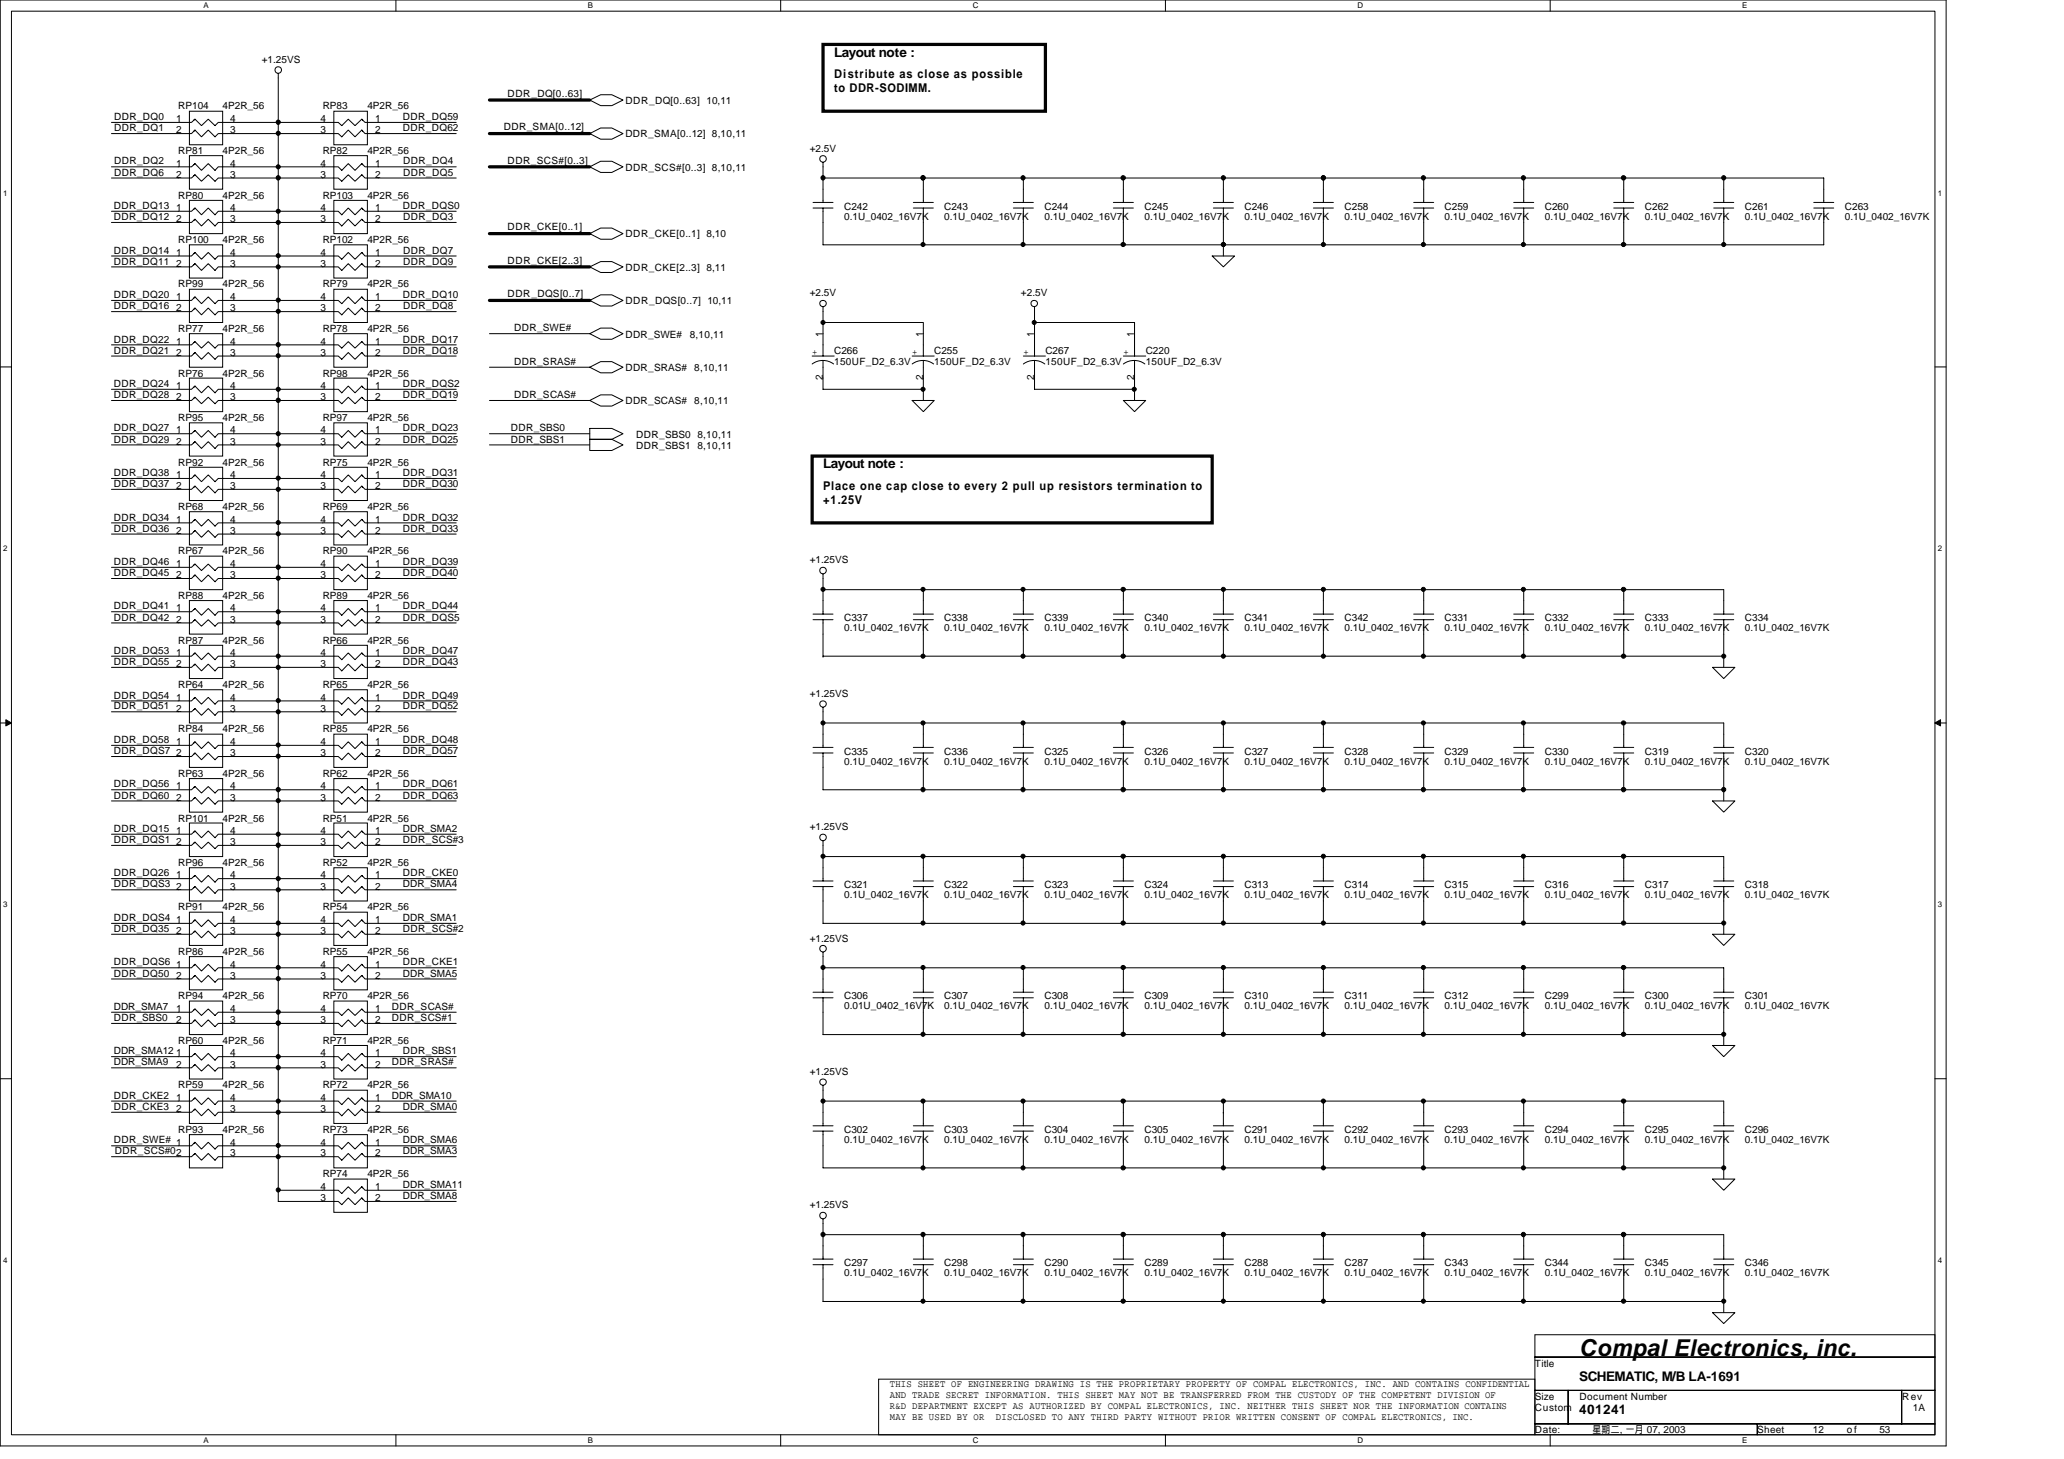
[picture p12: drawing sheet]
<svg xmlns="http://www.w3.org/2000/svg" width="297mm" height="210mm" viewBox="0 0 297 210" stroke-linecap="round" stroke-linejoin="round" font-family="sans-serif">
<defs><g id="words">
<text font-size="3.3" x="227.3" y="195.1">Compal Electronics, inc.</text>
<g font-size="1.9">
<text x="120.1" y="8.2">Layout note :</text>
<text x="118.4" y="67.4">Layout note :</text>
<text x="227.3" y="203.4">401241</text>
<text x="227.3" y="198.6">SCHEMATIC, M/B LA-1691</text>
</g>
<g font-size="1.7">
<text x="120.1" y="11.2">Distribute as close as possible</text>
<text x="120.1" y="13.3">to DDR-SODIMM.</text>
<text x="118.4" y="70.4">Place one cap close to every 2 pull up resistors termination to</text>
<text x="118.4" y="72.5">+1.25V</text>
</g>
<g font-size="1.4">
<text x="37.7" y="9.1">+1.25VS</text>
<text x="16.4" y="17.3">DDR_DQ0</text>
<text x="25.4" y="17.6">1</text>
<text x="25.7" y="15.7">RP104</text>
<text x="32" y="15.7">4P2R_56</text>
<text x="33.1" y="17.6">4</text>
<text x="46.1" y="17.6">4</text>
<text x="46.4" y="15.7">RP83</text>
<text x="52.9" y="15.7">4P2R_56</text>
<text x="54" y="17.6">1</text>
<text x="58" y="17.3">DDR_DQ59</text>
<text x="73" y="13.9">DDR_DQ[0..63]</text>
<text x="90" y="15">DDR_DQ[0..63] 10,11</text>
<text x="16.4" y="18.9">DDR_DQ1</text>
<text x="16.4" y="23.7">DDR_DQ2</text>
<text x="25.4" y="19.2">2</text>
<text x="25.4" y="24">1</text>
<text x="25.7" y="22.2">RP81</text>
<text x="32" y="22.2">4P2R_56</text>
<text x="33.1" y="19.2">3</text>
<text x="33.1" y="24">4</text>
<text x="46.1" y="24">4</text>
<text x="46.1" y="19.2">3</text>
<text x="46.4" y="22.2">RP82</text>
<text x="52.9" y="22.2">4P2R_56</text>
<text x="54" y="24">1</text>
<text x="54" y="19.2">2</text>
<text x="58" y="18.9">DDR_DQ62</text>
<text x="58" y="23.7">DDR_DQ4</text>
<text x="72.5" y="18.8">DDR_SMA[0..12]</text>
<text x="73" y="23.5">DDR_SCS#[0..3]</text>
<text x="90" y="19.8">DDR_SMA[0..12] 8,10,11</text>
<text x="116.5" y="21.8">+2.5V</text>
<text x="16.4" y="25.3">DDR_DQ6</text>
<text x="25.4" y="25.6">2</text>
<text x="25.7" y="28.6">RP80</text>
<text x="32" y="28.6">4P2R_56</text>
<text x="33.1" y="25.6">3</text>
<text x="46.1" y="25.6">3</text>
<text x="46.4" y="28.6">RP103</text>
<text x="52.9" y="28.6">4P2R_56</text>
<text x="54" y="25.6">2</text>
<text x="58" y="25.3">DDR_DQ5</text>
<text x="90" y="24.6">DDR_SCS#[0..3] 8,10,11</text>
<text x="16.4" y="30.1">DDR_DQ13</text>
<text x="16.4" y="31.7">DDR_DQ12</text>
<text x="25.4" y="30.4">1</text>
<text x="25.4" y="32">2</text>
<text x="25.7" y="35">RP100</text>
<text x="32" y="35">4P2R_56</text>
<text x="33.1" y="30.4">4</text>
<text x="33.1" y="32">3</text>
<text x="46.1" y="30.4">4</text>
<text x="46.1" y="32">3</text>
<text x="46.4" y="35">RP102</text>
<text x="52.9" y="35">4P2R_56</text>
<text x="54" y="30.4">1</text>
<text x="54" y="32">2</text>
<text x="58" y="30.1">DDR_DQS0</text>
<text x="58" y="31.7">DDR_DQ3</text>
<text x="73" y="33.1">DDR_CKE[0..1]</text>
<text x="90" y="34.2">DDR_CKE[0..1] 8,10</text>
<text x="121.5" y="30.2">C242</text>
<text x="121.5" y="31.6">0.1U_0402_16V7K</text>
<text x="135.9" y="30.2">C243</text>
<text x="135.9" y="31.6">0.1U_0402_16V7K</text>
<text x="150.3" y="30.2">C244</text>
<text x="150.3" y="31.6">0.1U_0402_16V7K</text>
<text x="164.7" y="30.2">C245</text>
<text x="164.7" y="31.6">0.1U_0402_16V7K</text>
<text x="179.1" y="30.2">C246</text>
<text x="179.1" y="31.6">0.1U_0402_16V7K</text>
<text x="193.5" y="30.2">C258</text>
<text x="193.5" y="31.6">0.1U_0402_16V7K</text>
<text x="207.9" y="30.2">C259</text>
<text x="207.9" y="31.6">0.1U_0402_16V7K</text>
<text x="222.3" y="30.2">C260</text>
<text x="222.3" y="31.6">0.1U_0402_16V7K</text>
<text x="236.7" y="30.2">C262</text>
<text x="236.7" y="31.6">0.1U_0402_16V7K</text>
<text x="251.1" y="30.2">C261</text>
<text x="251.1" y="31.6">0.1U_0402_16V7K</text>
<text x="265.5" y="30.2">C263</text>
<text x="265.5" y="31.6">0.1U_0402_16V7K</text>
<text x="16.4" y="38.1">DDR_DQ11</text>
<text x="16.4" y="36.5">DDR_DQ14</text>
<text x="25.4" y="36.8">1</text>
<text x="25.4" y="38.4">2</text>
<text x="25.7" y="41.4">RP99</text>
<text x="32" y="41.4">4P2R_56</text>
<text x="33.1" y="36.8">4</text>
<text x="33.1" y="38.4">3</text>
<text x="46.1" y="36.8">4</text>
<text x="46.1" y="38.4">3</text>
<text x="46.4" y="41.4">RP79</text>
<text x="52.9" y="41.4">4P2R_56</text>
<text x="54" y="36.8">1</text>
<text x="54" y="38.4">2</text>
<text x="58" y="38.1">DDR_DQ9</text>
<text x="58" y="36.5">DDR_DQ7</text>
<text x="73" y="37.9">DDR_CKE[2..3]</text>
<text x="90" y="39">DDR_CKE[2..3] 8,11</text>
<text x="16.4" y="42.9">DDR_DQ20</text>
<text x="16.4" y="44.5">DDR_DQ16</text>
<text x="25.4" y="43.2">1</text>
<text x="25.4" y="44.8">2</text>
<text x="25.7" y="47.8">RP77</text>
<text x="32" y="47.8">4P2R_56</text>
<text x="33.1" y="43.2">4</text>
<text x="33.1" y="44.8">3</text>
<text x="46.1" y="43.2">4</text>
<text x="46.1" y="44.8">3</text>
<text x="46.4" y="47.8">RP78</text>
<text x="52.9" y="47.8">4P2R_56</text>
<text x="54" y="43.2">1</text>
<text x="54" y="44.8">2</text>
<text x="58" y="42.9">DDR_DQ10</text>
<text x="58" y="44.5">DDR_DQ8</text>
<text x="73" y="42.8">DDR_DQS[0..7]</text>
<text x="74" y="47.7">DDR_SWE#</text>
<text x="90" y="43.8">DDR_DQS[0..7] 10,11</text>
<text x="116.5" y="42.6">+2.5V</text>
<text x="146.9" y="42.6">+2.5V</text>
<text x="16.4" y="50.9">DDR_DQ21</text>
<text x="16.4" y="49.3">DDR_DQ22</text>
<text x="25.4" y="49.6">1</text>
<text x="25.4" y="51.2">2</text>
<text x="33.1" y="49.6">4</text>
<text x="33.1" y="51.2">3</text>
<text x="46.1" y="49.6">4</text>
<text x="46.1" y="51.2">3</text>
<text x="54" y="49.6">1</text>
<text x="54" y="51.2">2</text>
<text x="58" y="50.9">DDR_DQ18</text>
<text x="58" y="49.3">DDR_DQ17</text>
<text x="74" y="52.5">DDR_SRAS#</text>
<text x="90" y="48.6">DDR_SWE#</text>
<text x="90" y="53.4">DDR_SRAS#</text>
<text x="99.3" y="48.6">8,10,11</text>
<text x="99.9" y="53.4">8,10,11</text>
<text x="116.9" y="51.1">+</text>
<text x="118.4" y="48.5" transform="rotate(-90 118.4 48.5)">1</text>
<text x="120.1" y="51">C266</text>
<text x="120.1" y="52.6">150UF_D2_6.3V</text>
<text x="131.3" y="51.1">+</text>
<text x="132.8" y="48.5" transform="rotate(-90 132.8 48.5)">1</text>
<text x="134.4" y="51">C255</text>
<text x="134.4" y="52.6">150UF_D2_6.3V</text>
<text x="147.3" y="51.1">+</text>
<text x="148.8" y="48.5" transform="rotate(-90 148.8 48.5)">1</text>
<text x="150.4" y="51">C267</text>
<text x="150.4" y="52.6">150UF_D2_6.3V</text>
<text x="161.7" y="51.1">+</text>
<text x="163.2" y="48.5" transform="rotate(-90 163.2 48.5)">1</text>
<text x="164.9" y="51">C220</text>
<text x="164.9" y="52.6">150UF_D2_6.3V</text>
<text x="16.4" y="57.3">DDR_DQ28</text>
<text x="16.4" y="55.7">DDR_DQ24</text>
<text x="25.4" y="56">1</text>
<text x="25.4" y="57.6">2</text>
<text x="25.7" y="54.2">RP76</text>
<text x="32" y="54.2">4P2R_56</text>
<text x="33.1" y="56">4</text>
<text x="33.1" y="57.6">3</text>
<text x="46.1" y="56">4</text>
<text x="46.1" y="57.6">3</text>
<text x="46.4" y="54.2">RP98</text>
<text x="52.9" y="54.2">4P2R_56</text>
<text x="54" y="56">1</text>
<text x="54" y="57.6">2</text>
<text x="58" y="55.7">DDR_DQS2</text>
<text x="58" y="57.3">DDR_DQ19</text>
<text x="74" y="57.3">DDR_SCAS#</text>
<text x="90" y="58.2">DDR_SCAS#</text>
<text x="99.9" y="58.2">8,10,11</text>
<text x="118.4" y="54.7" transform="rotate(-90 118.4 54.7)">2</text>
<text x="132.8" y="54.7" transform="rotate(-90 132.8 54.7)">2</text>
<text x="148.8" y="54.7" transform="rotate(-90 148.8 54.7)">2</text>
<text x="163.2" y="54.7" transform="rotate(-90 163.2 54.7)">2</text>
<text x="16.4" y="62.1">DDR_DQ27</text>
<text x="16.4" y="63.7">DDR_DQ29</text>
<text x="25.4" y="62.4">1</text>
<text x="25.4" y="64">2</text>
<text x="25.7" y="60.6">RP95</text>
<text x="32" y="60.6">4P2R_56</text>
<text x="33.1" y="62.4">4</text>
<text x="33.1" y="64">3</text>
<text x="46.1" y="62.4">4</text>
<text x="46.1" y="64">3</text>
<text x="46.4" y="60.6">RP97</text>
<text x="52.9" y="60.6">4P2R_56</text>
<text x="54" y="62.4">1</text>
<text x="54" y="64">2</text>
<text x="58" y="62.1">DDR_DQ23</text>
<text x="58" y="63.7">DDR_DQ25</text>
<text x="73.5" y="62.1">DDR_SBS0</text>
<text x="73.5" y="63.7">DDR_SBS1</text>
<text x="91.6" y="63">DDR_SBS0 8,10,11</text>
<text x="91.6" y="64.6">DDR_SBS1 8,10,11</text>
<text x="16.4" y="68.5">DDR_DQ38</text>
<text x="16.4" y="70.1">DDR_DQ37</text>
<text x="25.4" y="68.8">1</text>
<text x="25.4" y="70.4">2</text>
<text x="25.7" y="67">RP92</text>
<text x="32" y="67">4P2R_56</text>
<text x="33.1" y="68.8">4</text>
<text x="33.1" y="70.4">3</text>
<text x="46.1" y="68.8">4</text>
<text x="46.1" y="70.4">3</text>
<text x="46.4" y="67">RP75</text>
<text x="52.9" y="67">4P2R_56</text>
<text x="54" y="68.8">1</text>
<text x="54" y="70.4">2</text>
<text x="58" y="68.5">DDR_DQ31</text>
<text x="58" y="70.1">DDR_DQ30</text>
<text x="16.4" y="74.9">DDR_DQ34</text>
<text x="16.4" y="76.5">DDR_DQ36</text>
<text x="25.4" y="75.2">1</text>
<text x="25.4" y="76.8">2</text>
<text x="25.7" y="73.4">RP68</text>
<text x="32" y="73.4">4P2R_56</text>
<text x="33.1" y="75.2">4</text>
<text x="33.1" y="76.8">3</text>
<text x="46.1" y="75.2">4</text>
<text x="46.1" y="76.8">3</text>
<text x="46.4" y="73.4">RP69</text>
<text x="52.9" y="73.4">4P2R_56</text>
<text x="54" y="75.2">1</text>
<text x="54" y="76.8">2</text>
<text x="58" y="74.9">DDR_DQ32</text>
<text x="58" y="76.5">DDR_DQ33</text>
<text x="16.4" y="82.9">DDR_DQ45</text>
<text x="16.4" y="81.3">DDR_DQ46</text>
<text x="25.4" y="81.6">1</text>
<text x="25.4" y="83.2">2</text>
<text x="25.7" y="79.8">RP67</text>
<text x="32" y="79.8">4P2R_56</text>
<text x="33.1" y="81.6">4</text>
<text x="33.1" y="83.2">3</text>
<text x="46.1" y="81.6">4</text>
<text x="46.1" y="83.2">3</text>
<text x="46.4" y="79.8">RP90</text>
<text x="52.9" y="79.8">4P2R_56</text>
<text x="54" y="81.6">1</text>
<text x="54" y="83.2">2</text>
<text x="58" y="81.3">DDR_DQ39</text>
<text x="58" y="82.9">DDR_DQ40</text>
<text x="116.5" y="81.1">+1.25VS</text>
<text x="16.4" y="87.7">DDR_DQ41</text>
<text x="16.4" y="89.3">DDR_DQ42</text>
<text x="25.4" y="88">1</text>
<text x="25.4" y="89.6">2</text>
<text x="25.7" y="86.2">RP88</text>
<text x="32" y="86.2">4P2R_56</text>
<text x="33.1" y="88">4</text>
<text x="33.1" y="89.6">3</text>
<text x="46.1" y="88">4</text>
<text x="46.1" y="89.6">3</text>
<text x="46.4" y="86.2">RP89</text>
<text x="52.9" y="86.2">4P2R_56</text>
<text x="54" y="88">1</text>
<text x="54" y="89.6">2</text>
<text x="58" y="87.7">DDR_DQ44</text>
<text x="58" y="89.3">DDR_DQS5</text>
<text x="121.5" y="89.4">C337</text>
<text x="135.9" y="89.4">C338</text>
<text x="150.3" y="89.4">C339</text>
<text x="164.7" y="89.4">C340</text>
<text x="179.1" y="89.4">C341</text>
<text x="193.5" y="89.4">C342</text>
<text x="207.9" y="89.4">C331</text>
<text x="222.3" y="89.4">C332</text>
<text x="236.7" y="89.4">C333</text>
<text x="251.1" y="89.4">C334</text>
<text x="16.4" y="94.1">DDR_DQ53</text>
<text x="16.4" y="95.7">DDR_DQ55</text>
<text x="25.4" y="94.4">1</text>
<text x="25.4" y="96">2</text>
<text x="25.7" y="92.6">RP87</text>
<text x="32" y="92.6">4P2R_56</text>
<text x="33.1" y="94.4">4</text>
<text x="33.1" y="96">3</text>
<text x="46.1" y="94.4">4</text>
<text x="46.1" y="96">3</text>
<text x="46.4" y="92.6">RP66</text>
<text x="52.9" y="92.6">4P2R_56</text>
<text x="54" y="94.4">1</text>
<text x="54" y="96">2</text>
<text x="58" y="94.1">DDR_DQ47</text>
<text x="58" y="95.7">DDR_DQ43</text>
<text x="121.5" y="90.8">0.1U_0402_16V7K</text>
<text x="135.9" y="90.8">0.1U_0402_16V7K</text>
<text x="150.3" y="90.8">0.1U_0402_16V7K</text>
<text x="164.7" y="90.8">0.1U_0402_16V7K</text>
<text x="179.1" y="90.8">0.1U_0402_16V7K</text>
<text x="193.5" y="90.8">0.1U_0402_16V7K</text>
<text x="207.9" y="90.8">0.1U_0402_16V7K</text>
<text x="222.3" y="90.8">0.1U_0402_16V7K</text>
<text x="236.7" y="90.8">0.1U_0402_16V7K</text>
<text x="251.1" y="90.8">0.1U_0402_16V7K</text>
<text x="16.4" y="100.5">DDR_DQ54</text>
<text x="25.4" y="100.8">1</text>
<text x="25.7" y="99">RP64</text>
<text x="32" y="99">4P2R_56</text>
<text x="33.1" y="100.8">4</text>
<text x="46.1" y="100.8">4</text>
<text x="46.4" y="99">RP65</text>
<text x="52.9" y="99">4P2R_56</text>
<text x="54" y="100.8">1</text>
<text x="58" y="100.5">DDR_DQ49</text>
<text x="116.5" y="100.2">+1.25VS</text>
<text x="16.4" y="102.1">DDR_DQ51</text>
<text x="16.4" y="106.9">DDR_DQ58</text>
<text x="25.4" y="102.4">2</text>
<text x="25.4" y="107.2">1</text>
<text x="25.7" y="105.4">RP84</text>
<text x="32" y="105.4">4P2R_56</text>
<text x="33.1" y="102.4">3</text>
<text x="33.1" y="107.2">4</text>
<text x="46.1" y="107.2">4</text>
<text x="46.1" y="102.4">3</text>
<text x="46.4" y="105.4">RP85</text>
<text x="52.9" y="105.4">4P2R_56</text>
<text x="54" y="107.2">1</text>
<text x="54" y="102.4">2</text>
<text x="58" y="102.1">DDR_DQ52</text>
<text x="58" y="106.9">DDR_DQ48</text>
<text x="16.4" y="108.5">DDR_DQS7</text>
<text x="16.4" y="113.3">DDR_DQ56</text>
<text x="25.4" y="108.8">2</text>
<text x="25.4" y="113.6">1</text>
<text x="25.7" y="111.8">RP63</text>
<text x="32" y="111.8">4P2R_56</text>
<text x="33.1" y="108.8">3</text>
<text x="33.1" y="113.6">4</text>
<text x="46.1" y="113.6">4</text>
<text x="46.1" y="108.8">3</text>
<text x="46.4" y="111.8">RP62</text>
<text x="52.9" y="111.8">4P2R_56</text>
<text x="54" y="113.6">1</text>
<text x="54" y="108.8">2</text>
<text x="58" y="108.5">DDR_DQ57</text>
<text x="58" y="113.3">DDR_DQ61</text>
<text x="121.5" y="108.6">C335</text>
<text x="121.5" y="110">0.1U_0402_16V7K</text>
<text x="135.9" y="108.6">C336</text>
<text x="135.9" y="110">0.1U_0402_16V7K</text>
<text x="150.3" y="108.6">C325</text>
<text x="150.3" y="110">0.1U_0402_16V7K</text>
<text x="164.7" y="108.6">C326</text>
<text x="164.7" y="110">0.1U_0402_16V7K</text>
<text x="179.1" y="108.6">C327</text>
<text x="179.1" y="110">0.1U_0402_16V7K</text>
<text x="193.5" y="108.6">C328</text>
<text x="193.5" y="110">0.1U_0402_16V7K</text>
<text x="207.9" y="108.6">C329</text>
<text x="207.9" y="110">0.1U_0402_16V7K</text>
<text x="222.3" y="108.6">C330</text>
<text x="222.3" y="110">0.1U_0402_16V7K</text>
<text x="236.7" y="108.6">C319</text>
<text x="236.7" y="110">0.1U_0402_16V7K</text>
<text x="251.1" y="108.6">C320</text>
<text x="251.1" y="110">0.1U_0402_16V7K</text>
<text x="16.4" y="114.9">DDR_DQ60</text>
<text x="16.4" y="119.7">DDR_DQ15</text>
<text x="25.4" y="120">1</text>
<text x="25.4" y="115.2">2</text>
<text x="25.7" y="118.2">RP101</text>
<text x="32" y="118.2">4P2R_56</text>
<text x="33.1" y="120">4</text>
<text x="33.1" y="115.2">3</text>
<text x="46.1" y="115.2">3</text>
<text x="46.1" y="120">4</text>
<text x="46.4" y="118.2">RP51</text>
<text x="52.9" y="118.2">4P2R_56</text>
<text x="54" y="115.2">2</text>
<text x="54" y="120">1</text>
<text x="58" y="114.9">DDR_DQ63</text>
<text x="58" y="119.7">DDR_SMA2</text>
<text x="116.5" y="119.5">+1.25VS</text>
<text x="16.4" y="121.3">DDR_DQS1</text>
<text x="25.4" y="121.6">2</text>
<text x="25.7" y="124.6">RP96</text>
<text x="32" y="124.6">4P2R_56</text>
<text x="33.1" y="121.6">3</text>
<text x="46.1" y="121.6">3</text>
<text x="46.4" y="124.6">RP52</text>
<text x="52.9" y="124.6">4P2R_56</text>
<text x="54" y="121.6">2</text>
<text x="58" y="121.3">DDR_SCS#3</text>
<text x="16.4" y="126.1">DDR_DQ26</text>
<text x="16.4" y="127.7">DDR_DQS3</text>
<text x="25.4" y="126.4">1</text>
<text x="25.4" y="128">2</text>
<text x="25.7" y="131">RP91</text>
<text x="32" y="131">4P2R_56</text>
<text x="33.1" y="126.4">4</text>
<text x="33.1" y="128">3</text>
<text x="46.1" y="126.4">4</text>
<text x="46.1" y="128">3</text>
<text x="46.4" y="131">RP54</text>
<text x="52.9" y="131">4P2R_56</text>
<text x="54" y="126.4">1</text>
<text x="54" y="128">2</text>
<text x="58" y="126.1">DDR_CKE0</text>
<text x="58" y="127.7">DDR_SMA4</text>
<text x="121.5" y="127.8">C321</text>
<text x="121.5" y="129.2">0.1U_0402_16V7K</text>
<text x="135.9" y="127.8">C322</text>
<text x="135.9" y="129.2">0.1U_0402_16V7K</text>
<text x="150.3" y="127.8">C323</text>
<text x="150.3" y="129.2">0.1U_0402_16V7K</text>
<text x="164.7" y="127.8">C324</text>
<text x="164.7" y="129.2">0.1U_0402_16V7K</text>
<text x="179.1" y="127.8">C313</text>
<text x="179.1" y="129.2">0.1U_0402_16V7K</text>
<text x="193.5" y="127.8">C314</text>
<text x="193.5" y="129.2">0.1U_0402_16V7K</text>
<text x="207.9" y="127.8">C315</text>
<text x="207.9" y="129.2">0.1U_0402_16V7K</text>
<text x="222.3" y="127.8">C316</text>
<text x="222.3" y="129.2">0.1U_0402_16V7K</text>
<text x="236.7" y="127.8">C317</text>
<text x="236.7" y="129.2">0.1U_0402_16V7K</text>
<text x="251.1" y="127.8">C318</text>
<text x="251.1" y="129.2">0.1U_0402_16V7K</text>
<text x="16.4" y="134.1">DDR_DQ35</text>
<text x="16.4" y="132.5">DDR_DQS4</text>
<text x="25.4" y="132.8">1</text>
<text x="25.4" y="134.4">2</text>
<text x="25.7" y="137.4">RP86</text>
<text x="32" y="137.4">4P2R_56</text>
<text x="33.1" y="132.8">4</text>
<text x="33.1" y="134.4">3</text>
<text x="46.1" y="132.8">4</text>
<text x="46.1" y="134.4">3</text>
<text x="46.4" y="137.4">RP55</text>
<text x="52.9" y="137.4">4P2R_56</text>
<text x="54" y="132.8">1</text>
<text x="54" y="134.4">2</text>
<text x="58" y="132.5">DDR_SMA1</text>
<text x="58" y="134.1">DDR_SCS#2</text>
<text x="116.5" y="135.5">+1.25VS</text>
<text x="16.4" y="138.9">DDR_DQS6</text>
<text x="16.4" y="140.5">DDR_DQ50</text>
<text x="25.4" y="139.2">1</text>
<text x="25.4" y="140.8">2</text>
<text x="25.7" y="143.8">RP94</text>
<text x="32" y="143.8">4P2R_56</text>
<text x="33.1" y="139.2">4</text>
<text x="33.1" y="140.8">3</text>
<text x="46.1" y="139.2">4</text>
<text x="46.1" y="140.8">3</text>
<text x="46.4" y="143.8">RP70</text>
<text x="52.9" y="143.8">4P2R_56</text>
<text x="54" y="139.2">1</text>
<text x="54" y="140.8">2</text>
<text x="58" y="138.9">DDR_CKE1</text>
<text x="58" y="140.5">DDR_SMA5</text>
<text x="121.5" y="143.8">C306</text>
<text x="135.9" y="143.8">C307</text>
<text x="150.3" y="143.8">C308</text>
<text x="164.7" y="143.8">C309</text>
<text x="179.1" y="143.8">C310</text>
<text x="193.5" y="143.8">C311</text>
<text x="207.9" y="143.8">C312</text>
<text x="222.3" y="143.8">C299</text>
<text x="236.7" y="143.8">C300</text>
<text x="251.1" y="143.8">C301</text>
<text x="16.4" y="145.3">DDR_SMA7</text>
<text x="16.4" y="146.9">DDR_SBS0</text>
<text x="25.4" y="145.6">1</text>
<text x="25.4" y="147.2">2</text>
<text x="33.1" y="145.6">4</text>
<text x="33.1" y="147.2">3</text>
<text x="46.1" y="145.6">4</text>
<text x="46.1" y="147.2">3</text>
<text x="54" y="145.6">1</text>
<text x="54" y="147.2">2</text>
<text x="56.4" y="145.3">DDR_SCAS#</text>
<text x="56.4" y="146.9">DDR_SCS#1</text>
<text x="121.5" y="145.2">0.01U_0402_16V7K</text>
<text x="135.9" y="145.2">0.1U_0402_16V7K</text>
<text x="150.3" y="145.2">0.1U_0402_16V7K</text>
<text x="164.7" y="145.2">0.1U_0402_16V7K</text>
<text x="179.1" y="145.2">0.1U_0402_16V7K</text>
<text x="193.5" y="145.2">0.1U_0402_16V7K</text>
<text x="207.9" y="145.2">0.1U_0402_16V7K</text>
<text x="222.3" y="145.2">0.1U_0402_16V7K</text>
<text x="236.7" y="145.2">0.1U_0402_16V7K</text>
<text x="251.1" y="145.2">0.1U_0402_16V7K</text>
<text x="16.4" y="151.7">DDR_SMA12</text>
<text x="16.4" y="153.3">DDR_SMA9</text>
<text x="25.4" y="152">1</text>
<text x="25.4" y="153.6">2</text>
<text x="25.7" y="150.2">RP60</text>
<text x="32" y="150.2">4P2R_56</text>
<text x="33.1" y="152">4</text>
<text x="33.1" y="153.6">3</text>
<text x="46.1" y="152">4</text>
<text x="46.1" y="153.6">3</text>
<text x="46.4" y="150.2">RP71</text>
<text x="52.9" y="150.2">4P2R_56</text>
<text x="54" y="152">1</text>
<text x="54" y="153.6">2</text>
<text x="56.4" y="153.3">DDR_SRAS#</text>
<text x="58" y="151.7">DDR_SBS1</text>
<text x="116.5" y="154.6">+1.25VS</text>
<text x="16.4" y="158.1">DDR_CKE2</text>
<text x="16.4" y="159.7">DDR_CKE3</text>
<text x="25.4" y="158.4">1</text>
<text x="25.4" y="160">2</text>
<text x="25.7" y="156.6">RP59</text>
<text x="32" y="156.6">4P2R_56</text>
<text x="33.1" y="158.4">4</text>
<text x="33.1" y="160">3</text>
<text x="46.1" y="158.4">4</text>
<text x="46.1" y="160">3</text>
<text x="46.4" y="156.6">RP72</text>
<text x="52.9" y="156.6">4P2R_56</text>
<text x="54" y="158.4">1</text>
<text x="54" y="160">2</text>
<text x="56.4" y="158.1">DDR_SMA10</text>
<text x="58" y="159.7">DDR_SMA0</text>
<text x="16.4" y="164.5">DDR_SWE# 1</text>
<text x="16.5" y="166.1">DDR_SCS#02</text>
<text x="25.7" y="163">RP93</text>
<text x="32" y="163">4P2R_56</text>
<text x="33.1" y="164.8">4</text>
<text x="33.1" y="166.4">3</text>
<text x="46.1" y="164.8">4</text>
<text x="46.1" y="166.4">3</text>
<text x="46.4" y="163">RP73</text>
<text x="52.9" y="163">4P2R_56</text>
<text x="54" y="164.8">1</text>
<text x="54" y="166.4">2</text>
<text x="58" y="164.5">DDR_SMA6</text>
<text x="58" y="166.1">DDR_SMA3</text>
<text x="121.5" y="163">C302</text>
<text x="121.5" y="164.4">0.1U_0402_16V7K</text>
<text x="135.9" y="163">C303</text>
<text x="135.9" y="164.4">0.1U_0402_16V7K</text>
<text x="150.3" y="163">C304</text>
<text x="150.3" y="164.4">0.1U_0402_16V7K</text>
<text x="164.7" y="163">C305</text>
<text x="164.7" y="164.4">0.1U_0402_16V7K</text>
<text x="179.1" y="163">C291</text>
<text x="179.1" y="164.4">0.1U_0402_16V7K</text>
<text x="193.5" y="163">C292</text>
<text x="193.5" y="164.4">0.1U_0402_16V7K</text>
<text x="207.9" y="163">C293</text>
<text x="207.9" y="164.4">0.1U_0402_16V7K</text>
<text x="222.3" y="163">C294</text>
<text x="222.3" y="164.4">0.1U_0402_16V7K</text>
<text x="236.7" y="163">C295</text>
<text x="236.7" y="164.4">0.1U_0402_16V7K</text>
<text x="251.1" y="163">C296</text>
<text x="251.1" y="164.4">0.1U_0402_16V7K</text>
<text x="46.1" y="171.2">4</text>
<text x="46.1" y="172.8">3</text>
<text x="46.4" y="169.4">RP74</text>
<text x="52.9" y="169.4">4P2R_56</text>
<text x="54" y="171.2">1</text>
<text x="54" y="172.8">2</text>
<text x="58" y="170.9">DDR_SMA11</text>
<text x="58" y="172.5">DDR_SMA8</text>
<text x="116.5" y="173.9">+1.25VS</text>
<text x="121.5" y="182.2">C297</text>
<text x="121.5" y="183.6">0.1U_0402_16V7K</text>
<text x="135.9" y="182.2">C298</text>
<text x="135.9" y="183.6">0.1U_0402_16V7K</text>
<text x="150.3" y="182.2">C290</text>
<text x="150.3" y="183.6">0.1U_0402_16V7K</text>
<text x="164.7" y="182.2">C289</text>
<text x="164.7" y="183.6">0.1U_0402_16V7K</text>
<text x="179.1" y="182.2">C288</text>
<text x="179.1" y="183.6">0.1U_0402_16V7K</text>
<text x="193.5" y="182.2">C287</text>
<text x="193.5" y="183.6">0.1U_0402_16V7K</text>
<text x="207.9" y="182.2">C343</text>
<text x="207.9" y="183.6">0.1U_0402_16V7K</text>
<text x="222.3" y="182.2">C344</text>
<text x="222.3" y="183.6">0.1U_0402_16V7K</text>
<text x="236.7" y="182.2">C345</text>
<text x="236.7" y="183.6">0.1U_0402_16V7K</text>
<text x="251.1" y="182.2">C346</text>
<text x="251.1" y="183.6">0.1U_0402_16V7K</text>
<text x="220.9" y="196.6">Title</text>
<text x="128.1" y="199.6">THIS SHEET OF ENGINEERING DRAWING IS THE PROPRIETARY PROPERTY OF COMPAL ELECTRONICS, INC. AND CONTAINS CONFIDENTIAL</text>
<text x="128.1" y="201.2">AND TRADE SECRET INFORMATION. THIS SHEET MAY NOT BE TRANSFERRED FROM THE CUSTODY OF THE COMPETENT DIVISION OF</text>
<text x="128.1" y="202.7">R&amp;D DEPARTMENT EXCEPT AS AUTHORIZED BY COMPAL ELECTRONICS, INC. NEITHER THIS SHEET NOR THE INFORMATION CONTAINS</text>
<text x="220.9" y="201.4">Size</text>
<text x="220.9" y="203">Custom</text>
<text x="227.3" y="201.4">Document Number</text>
<text x="273.8" y="201.4">Rev</text>
<text x="275.3" y="203">1A</text>
<text x="128.1" y="204.3">MAY BE USED BY OR</text>
<text x="143.3" y="204.3">DISCLOSED TO ANY THIRD PARTY WITHOUT PRIOR WRITTEN CONSENT OF COMPAL ELECTRONICS, INC.</text>
<text x="220.9" y="206.2">Date:</text>
<text x="229.2" y="206.2">星期二 一月 07, 2003</text>
<text x="233.1" y="206.2">,</text>
<text x="252.9" y="206.2">Sheet</text>
<text x="260.9" y="206.2">12</text>
<text x="265.8" y="206.2">of</text>
<text x="270.5" y="206.2">53</text>
</g>
<g font-size="1.1">
<text x="29.3" y="1.1">A</text>
<text x="84.6" y="1.1">B</text>
<text x="140" y="1.1">C</text>
<text x="195.4" y="1.1">D</text>
<text x="250.7" y="1.1">E</text>
<text x=".5" y="28.2">1</text>
<text x="278.9" y="28.2">1</text>
<text x=".5" y="79.3">2</text>
<text x="278.9" y="79.3">2</text>
<text x=".5" y="130.6">3</text>
<text x="278.9" y="130.6">3</text>
<text x=".5" y="181.7">4</text>
<text x="278.9" y="181.7">4</text>
<text x="29.3" y="207.6">A</text>
<text x="84.6" y="207.6">B</text>
<text x="140" y="207.6">C</text>
<text x="195.4" y="207.6">D</text>
<text x="250.7" y="207.6">E</text>
</g>
</g></defs>
<path d="M0 0h280.1v208h-280.1zM1.6 1.6h276.9v204.8h-276.9z" fill="none" stroke="#000" stroke-width=".14"/>
<g fill="#fff">
<path d="M29.3 .2h.7v1.2h-.7z"/>
<path d="M29.3 206.6h.7v1.2h-.7z"/>
</g>
<path d="M57 0v1.6M57 206.4v1.6" fill="none" stroke="#000" stroke-width=".14"/>
<g fill="#fff">
<path d="M84.6 .2h.7v1.2h-.7z"/>
<path d="M84.6 206.6h.7v1.2h-.7z"/>
</g>
<path d="M112.3 0v1.6M112.3 206.4v1.6" fill="none" stroke="#000" stroke-width=".14"/>
<g fill="#fff">
<path d="M140 .2h.8v1.2h-.8z"/>
<path d="M140 206.6h.8v1.2h-.8z"/>
</g>
<path d="M167.7 0v1.6M167.7 206.4v1.6" fill="none" stroke="#000" stroke-width=".14"/>
<g fill="#fff">
<path d="M195.4 .2h.7v1.2h-.7z"/>
<path d="M195.4 206.6h.7v1.2h-.7z"/>
</g>
<path d="M223.1 0v1.6M223.1 206.4v1.6" fill="none" stroke="#000" stroke-width=".14"/>
<g fill="#fff">
<path d="M250.7 .2h.8v1.2h-.8z"/>
<path d="M250.7 206.6h.8v1.2h-.8z"/>
<path d="M.5 27.2h.6v1.2h-.6z"/>
<path d="M278.9 27.2h.6v1.2h-.6z"/>
<path d="M.5 78.4h.6v1.1h-.6z"/>
<path d="M278.9 78.4h.6v1.1h-.6z"/>
</g>
<path d="M0 52.8h1.6M278.5 52.8h1.6" fill="none" stroke="#000" stroke-width=".14"/>
<g fill="#fff">
<path d="M.5 129.6h.6v1.2h-.6z"/>
<path d="M278.9 129.6h.6v1.2h-.6z"/>
</g>
<path d="M0 104h1.6M278.5 104h1.6" fill="none" stroke="#000" stroke-width=".14"/>
<path d="M.8 103.5l.8 .5-.8 .4zM278.5 104l.8-.5v.9z" fill="#000" stroke="#000" stroke-width=".14"/>
<g fill="#fff">
<path d="M.5 180.8h.6v1.1h-.6z"/>
<path d="M278.9 180.8h.6v1.1h-.6z"/>
</g>
<g fill="none" stroke="#000" stroke-width=".14">
<path d="M16 17.6h11.6l.5-.5 .9 1 1-1 .9 1 .5-.5h17.3l.5 .5 .9-1 1 1 1-1 .4 .5h13.2M16 19.2h11.6l.5-.5 .9 1 1-1 .9 1 .5-.5h17.3l.5 .5 .9-1 1 1 1-1 .4 .5h13.2M27.3 16h4.7v4.8h-4.7zM28.1 17.1l-.2 .2M28.1 18.7l-.2 .2M40 10.6v51.8h-8.6l-.5 .5-.9-1-1 1-.9-1-.5 .5h-11.6M48 16h4.9v4.8h-4.9zM52.1 17.1l.1 .2M52.1 18.7l.1 .2M84.9 19.2l1.5-.8h1.7l1.6 .8-1.6 .8h-1.7zM84.9 14.4l1.5-.8h1.7l1.6 .8-1.6 .8h-1.7zM16 24h11.6l.5-.5 .9 1 1-1 .9 1 .5-.5h17.3l.5 .5 .9-1 1 1 1-1 .4 .5h13.2"/>
<path d="M16 25.6h11.6l.5-.5 .9 1 1-1 .9 1 .5-.5h17.3l.5 .5 .9-1 1 1 1-1 .4 .5h13.2M16 30.4h11.6l.5-.5 .9 1 1-1 .9 1 .5-.5h17.3l.5 .5 .9-1 1 1 1-1 .4 .5h13.2M16 32h11.6l.5-.5 .9 1 1-1 .9 1 .5-.5h17.3l.5 .5 .9-1 1 1 1-1 .4 .5h13.2M16 36.8h11.6l.5-.5 .9 1 1-1 .9 1 .5-.5h17.3l.5 .5 .9-1 1 1 1-1 .4 .5h13.2M16 38.4h11.6l.5-.5 .9 1 1-1 .9 1 .5-.5h17.3l.5 .5 .9-1 1 1 1-1 .4 .5h13.2M27.3 28.8h4.7v4.8h-4.7zM27.3 35.2h4.7v4.8h-4.7zM27.3 22.4h4.7v4.8h-4.7zM28.1 29.9l-.2 .2M28.1 31.5l-.2 .2M28.1 36.3l-.2 .2M28.1 37.9l-.2 .2"/>
<path d="M28.1 23.5l-.2 .2M28.1 25.1l-.2 .2M48 22.4h4.9v4.8h-4.9zM48 28.8h4.9v4.8h-4.9zM48 35.2h4.9v4.8h-4.9zM52.1 23.5l.1 .2M52.1 25.1l.1 .2M52.1 29.9l.1 .2M52.1 31.5l.1 .2M52.1 36.3l.1 .2M52.1 37.9l.1 .2M84.9 24l1.5-.8h1.7l1.6 .8-1.6 .8h-1.7z"/>
<path d="M84.9 33.6l1.5-.8h1.7l1.6 .8-1.6 .8h-1.7zM84.9 38.4l1.5-.8h1.7l1.6 .8-1.6 .8h-1.7zM117 29.9h2.9M117 29.1h2.9M118.4 23.4v5.7M118.4 29.9v5.3h144.1v-5.3M118.4 25.6h144.1v3.5M131.4 29.9h2.9M131.4 29.1h2.9M132.9 25.6v3.5M132.9 29.9v5.3M145.8 29.9h2.9"/>
<path d="M145.8 29.1h2.9M147.3 25.6v3.5M147.3 29.9v5.3M160.2 29.9h2.9M160.2 29.1h2.9M161.7 25.6v3.5M161.7 29.9v5.3M174.5 36.8h3.2l-1.6 1.6zM174.6 29.9h2.9M174.6 29.1h2.9M176.1 25.6v3.5M176.1 29.9v6.9"/>
<path d="M189 29.9h2.9M189 29.1h2.9M190.5 25.6v3.5M190.5 29.9v5.3M203.5 29.9h2.8M203.5 29.1h2.8M204.9 25.6v3.5M204.9 29.9v5.3M217.8 29.9h2.9M217.8 29.1h2.9M219.3 25.6v3.5M219.3 29.9v5.3"/>
<path d="M232.2 29.9h2.9M232.2 29.1h2.9M233.7 25.6v3.5M233.7 29.9v5.3M246.6 29.9h2.9M246.6 29.1h2.9M248.1 25.6v3.5M248.1 29.9v5.3M261 29.9h2.9M261 29.1h2.9M16 49.6h11.6l.5-.5 .9 1 1-1 .9 1 .5-.5h17.3l.5 .5 .9-1 1 1 1-1 .4 .5h13.2M16 51.2h11.6l.5-.5 .9 1 1-1 .9 1 .5-.5h17.3l.5 .5 .9-1 1 1 1-1 .4 .5h13.2"/>
<path d="M16 43.2h11.6l.5-.5 .9 1 1-1 .9 1 .5-.5h17.3l.5 .5 .9-1 1 1 1-1 .4 .5h13.2M16 44.8h11.6l.5-.5 .9 1 1-1 .9 1 .5-.5h17.3l.5 .5 .9-1 1 1 1-1 .4 .5h13.2M16 56h11.6l.5-.5 .9 1 1-1 .9 1 .5-.5h17.3l.5 .5 .9-1 1 1 1-1 .4 .5h13.2M16 57.6h11.6l.5-.5 .9 1 1-1 .9 1 .5-.5h17.3l.5 .5 .9-1 1 1 1-1 .4 .5h13.2M27.3 41.6h4.7v4.8h-4.7zM27.3 48h4.7v4.8h-4.7zM27.3 54.4h4.7v4.8h-4.7zM28.1 42.7l-.2 .2M28.1 44.3l-.2 .2M28.1 49.1l-.2 .2M28.1 50.7l-.2 .2M28.1 55.5l-.2 .2"/>
<path d="M28.1 57.1l-.2 .2M48 48h4.9v4.8h-4.9zM48 54.4h4.9v4.8h-4.9zM48 41.6h4.9v4.8h-4.9zM52.1 49.1l.1 .2M52.1 50.7l.1 .2M52.1 55.5l.1 .2M52.1 57.1l.1 .2M52.1 42.7l.1 .2M52.1 44.3l.1 .2M70.4 48h14.5M70.4 52.8h14.5"/>
<path d="M70.4 57.6h14.5M84.9 43.2l1.5-.8h1.7l1.6 .8-1.6 .8h-1.7zM84.9 48l1.5-.8h1.7l1.6 .8-1.6 .8h-1.7zM84.9 52.8l1.5-.8h1.7l1.6 .8-1.6 .8h-1.7zM84.9 57.6l1.5-.8h1.7l1.6 .8-1.6 .8h-1.7zM116.9 52.4a2.54 2.54 0 0 1 1.5-.5 2.54 2.54 0 0 1 1.6 .5M116.9 51.2h3.2M118.4 46.4h14.5v4.8M118.4 44.2v7M118.4 51.9v4.1h14.5M131.3 57.6h3.1l-1.5 1.6zM131.3 52.4a2.57 2.57 0 0 1 1.6-.5h-.1a2.54 2.54 0 0 1 1.6 .5"/>
<path d="M131.3 51.2h3.1M132.9 51.9v5.7M147.3 52.4a2.57 2.57 0 0 1 1.6-.5h-.1a2.54 2.54 0 0 1 1.6 .5M147.3 51.2h3.1M148.9 51.9v4.1h14.4M148.9 46.4h14.4v4.8M148.9 44.2v7M161.7 57.6h3.2l-1.6 1.6zM161.7 52.4a2.57 2.57 0 0 1 1.6-.5h-.1a2.45 2.45 0 0 1 1.6 .5M161.7 51.2h3.2M163.3 51.9v5.7M27.3 67.2h4.7v4.8h-4.7z"/>
<path d="M27.3 73.6h4.7v4.8h-4.7zM27.3 60.8h4.7v4.8h-4.7zM28.1 68.3l-.2 .2M28.1 69.9l-.2 .2M28.1 74.7l-.2 .2M28.1 76.3l-.2 .2M28.1 61.9l-.2 .2M28.1 63.5l-.2 .2M48 60.8h4.9v4.8h-4.9zM48 67.2h4.9v4.8h-4.9zM48 73.6h4.9v4.8h-4.9zM52.1 61.9l.1 .2"/>
<path d="M52.1 63.5l.1 .2M52.1 68.3l.1 .2M52.1 69.9l.1 .2M52.1 74.7l.1 .2M52.1 76.3l.1 .2M65.7 62.4h-13.2l-.4-.5-1 1-1-1-.9 1-.5-.5h-8.7v1.6h-8.6l-.5 .5-.9-1-1 1-.9-1-.5 .5h-11.6M65.7 64h-13.2l-.4-.5-1 1-1-1-.9 1-.5-.5h-8.7v4.8h-8.6l-.5 .5-.9-1-1 1-.9-1-.5 .5h-11.6M65.7 68.8h-13.2l-.4-.5-1 1-1-1-.9 1-.5-.5h-8.7v1.6h-8.6l-.5 .5-.9-1-1 1-.9-1-.5 .5h-11.6M65.7 70.4h-13.2l-.4-.5-1 1-1-1-.9 1-.5-.5h-8.7v4.8h-8.6l-.5 .5-.9-1-1 1-.9-1-.5 .5h-11.6M65.7 75.2h-13.2l-.4-.5-1 1-1-1-.9 1-.5-.5h-8.7v1.6h-8.6l-.5 .5-.9-1-1 1-.9-1-.5 .5h-11.6M65.7 76.8h-13.2l-.4-.5-1 1-1-1-.9 1-.5-.5h-8.7v4.8h-8.6l-.5 .5-.9-.9-1 .9-.9-.9-.5 .4h-11.6M70.4 62.4h14.5"/>
<path d="M70.4 64h14.5M84.9 61.6h3.2l1.6 .8-1.6 .8h-3.2zM84.9 63.2h3.2l1.6 .8-1.6 .8h-3.2zM16 94.4h11.6l.5-.5 .9 1 1-1 .9 1 .5-.5h17.3l.5 .5 .9-1 1 1 1-1 .4 .5h13.2M16 96h11.6l.5-.5 .9 1 1-1 .9 1 .5-.5h17.3l.5 .5 .9-1 1 1 1-1 .4 .5h13.2M27.3 92.8h4.7v4.8h-4.7zM27.3 99.2h4.7v4.8h-4.7zM27.3 80h4.7v4.8h-4.7zM27.3 86.4h4.7v4.8h-4.7zM28.1 93.9l-.2 .2M28.1 95.5l-.2 .2M28.1 81.2l-.2 .1"/>
<path d="M28.1 82.7l-.2 .2M28.1 87.5l-.2 .2M28.1 89.2l-.2 .1M48 80h4.9v4.8h-4.9zM48 86.4h4.9v4.8h-4.9zM48 92.8h4.9v4.8h-4.9zM48 99.2h4.9v4.8h-4.9zM52.1 81.2l.1 .1M52.1 82.7l.1 .2M52.1 87.5l.1 .2M52.1 89.2l.1 .1M52.1 93.9l.1 .2"/>
<path d="M52.1 95.5l.1 .2M65.7 81.6h-13.2l-.4-.4-1 .9-1-.9-.9 .9-.5-.5h-8.7v1.6h-8.6l-.5 .5-.9-1-1 1-.9-1-.5 .5h-11.6M65.7 83.2h-13.2l-.4-.5-1 1-1-1-.9 1-.5-.5h-8.7v4.8h-8.6l-.5 .5-.9-1-1 1-.9-1-.5 .5h-11.6M65.7 88h-13.2l-.4-.5-1 1-1-1-.9 1-.5-.5h-8.7v1.6h-8.6l-.5 .5-.9-.9-1 .9-.9-.9-.5 .4h-11.6M65.7 89.6h-13.2l-.4-.4-1 .9-1-.9-.9 .9-.5-.5h-8.7v83.2h8.7l.5 .5 .9-1 1 1 1-1 .4 .5h13.2M117 89.2h2.9M117 88.3h2.9M118.4 94.4h.1M118.4 82.6v5.7M118.4 89.2v5.2M118.4 84.8h129.7v3.5M118.4 94.4h86.5"/>
<path d="M131.4 89.2h2.9M131.4 88.3h2.9M132.9 84.8v3.5M132.9 89.2v5.2M145.8 89.2h2.9M145.8 88.3h2.9M147.3 84.8v3.5M147.3 89.2v5.2M160.2 89.2h2.9M160.2 88.3h2.9M161.7 84.8v3.5M161.7 89.2v5.2"/>
<path d="M174.6 89.2h2.9M174.6 88.3h2.9M176.1 84.8v3.5M176.1 89.2v5.2M189 89.2h2.9M189 88.3h2.9M190.5 84.8v3.5M190.5 89.2v5.2M203.5 89.2h2.8M203.5 88.3h2.8M204.9 89.2v5.2h14.4M204.9 84.8v3.5"/>
<path d="M217.8 89.2h2.9M217.8 88.3h2.9M219.3 89.2v5.2h14.4M219.3 84.8v3.5M232.2 89.2h2.9M232.2 88.3h2.9M233.7 89.2v5.2h14.4M233.7 84.8v3.5M246.5 96h3.2l-1.6 1.6zM246.6 89.2h2.9M246.6 88.3h2.9M248.1 89.2v6.8"/>
<path d="M16 113.6h11.6l.5-.4 .9 .9 1-.9 .9 .9 .5-.5h17.3l.5 .5 .9-.9 1 .9 1-.9 .4 .4h13.2M16 115.2h11.6l.5-.5 .9 1 1-1 .9 1 .5-.5h17.3l.5 .5 .9-1 1 1 1-1 .4 .5h13.2M16 100.8h11.6l.5-.5 .9 1 1-1 .9 1 .5-.5h17.3l.5 .5 .9-1 1 1 1-1 .4 .5h13.2M16 102.4h11.6l.5-.5 .9 1 1-1 .9 1 .5-.5h17.3l.5 .5 .9-1 1 1 1-1 .4 .5h13.2M16 107.2h11.6l.5-.5 .9 1 1-1 .9 1 .5-.5h17.3l.5 .5 .9-1 1 1 1-1 .4 .5h13.2M16 108.8h11.6l.5-.5 .9 1 1-1 .9 1 .5-.5h17.3l.5 .5 .9-1 1 1 1-1 .4 .5h13.2M27.3 118.4h4.7v4.8h-4.7zM27.3 105.6h4.7v4.8h-4.7zM27.3 112h4.7v4.8h-4.7zM28.1 119.5l-.2 .2M28.1 100.3l-.2 .2M28.1 101.9l-.2 .2"/>
<path d="M28.1 106.7l-.2 .2M28.1 108.3l-.2 .2M28.1 113.2l-.2 .1M28.1 114.7l-.2 .2M48 112h4.9v4.8h-4.9zM48 105.6h4.9v4.8h-4.9zM48 118.4h4.9v4.8h-4.9zM52.1 113.2l.1 .1M52.1 114.7l.1 .2M52.1 106.7l.1 .2M52.1 108.3l.1 .2M52.1 100.3l.1 .2"/>
<path d="M52.1 101.9l.1 .2M52.1 119.5l.1 .2M117 108.3h2.9M117 107.5h2.9M118.4 101.8v5.7M118.4 108.3v5.3h129.7M118.4 104h129.7v3.5M131.4 108.3h2.9M131.4 107.5h2.9M132.9 104v3.5M132.9 108.3v5.3M145.8 108.3h2.9"/>
<path d="M145.8 107.5h2.9M147.3 104v3.5M147.3 108.3v5.3M160.2 108.3h2.9M160.2 107.5h2.9M161.7 104v3.5M161.7 108.3v5.3M174.6 108.3h2.9M174.6 107.5h2.9M176.1 104v3.5M176.1 108.3v5.3M189 108.3h2.9"/>
<path d="M189 107.5h2.9M190.5 104v3.5M190.5 108.3v5.3M203.5 108.3h2.8M203.5 107.5h2.8M204.9 104v3.5M204.9 108.3v5.3M217.8 108.3h2.9M217.8 107.5h2.9M219.3 104v3.5M219.3 108.3v5.3M232.2 108.3h2.9"/>
<path d="M232.2 107.5h2.9M233.7 104v3.5M233.7 108.3v5.3M246.5 115.2h3.2l-1.6 1.6zM246.6 108.3h2.9M246.6 107.5h2.9M248.1 108.3v6.9M16 120h11.6l.5-.5 .9 1 1-1 .9 1 .5-.5h17.3l.5 .5 .9-1 1 1 1-1 .4 .5h13.2M16 121.6h11.6l.5-.4 .9 .9 1-.9 .9 .9 .5-.5h17.3l.5 .5 .9-.9 1 .9 1-.9 .4 .4h13.2M16 139.2h11.6l.5-.5 .9 1 1-1 .9 1 .5-.5h17.3l.5 .5 .9-1 1 1 1-1 .4 .5h13.2M16 126.4h11.6l.5-.5 .9 1 1-1 .9 1 .5-.5h17.3l.5 .5 .9-1 1 1 1-1 .4 .5h13.2M16 128h11.6l.5-.4 .9 .9 1-.9 .9 .9 .5-.5h17.3l.5 .5 .9-.9 1 .9 1-.9 .4 .4h13.2"/>
<path d="M16 132.8h11.6l.5-.5 .9 1 1-1 .9 1 .5-.5h17.3l.5 .5 .9-1 1 1 1-1 .4 .5h13.2M16 134.4h11.6l.5-.5 .9 1 1-1 .9 1 .5-.5h17.3l.5 .5 .9-1 1 1 1-1 .4 .5h13.2M27.3 137.6h4.7v4.8h-4.7zM27.3 124.8h4.7v4.8h-4.7zM27.3 131.2h4.7v4.8h-4.7zM28.1 121.2l-.2 .1M28.1 138.7l-.2 .2M28.1 125.9l-.2 .2M28.1 127.6l-.2 .1M28.1 132.3l-.2 .2M28.1 133.9l-.2 .2M40 139.2h.1"/>
<path d="M48 124.8h4.9v4.8h-4.9zM48 137.6h4.9v4.8h-4.9zM48 131.2h4.9v4.8h-4.9zM52.1 125.9l.1 .2M52.1 127.6l.1 .1M52.1 138.7l.1 .2M52.1 132.3l.1 .2M52.1 133.9l.1 .2M52.1 121.2l.1 .1M117 127.6h2.9M117 126.7h2.9M118.4 121v5.7"/>
<path d="M118.4 127.6v5.2h129.7M118.4 137v5.7M118.4 123.2h129.7v3.5M118.4 139.2h129.7v3.5M131.4 127.6h2.9M131.4 126.7h2.9M132.9 123.2v3.5M132.9 127.6v5.2M132.9 139.2v3.5M145.8 127.6h2.9M145.8 126.7h2.9M147.3 123.2v3.5"/>
<path d="M147.3 127.6v5.2M147.3 139.2v3.5M160.2 127.6h2.9M160.2 126.7h2.9M161.7 123.2v3.5M161.7 127.6v5.2M161.7 139.2v3.5M174.6 127.6h2.9M174.6 126.7h2.9M176.1 123.2v3.5M176.1 127.6v5.2M176.1 139.2v3.5"/>
<path d="M189 127.6h2.9M189 126.7h2.9M190.5 123.2v3.5M190.5 127.6v5.2M190.5 139.2v3.5M203.5 127.6h2.8M203.5 126.7h2.8M204.9 123.2v3.5M204.9 127.6v5.2M204.9 139.2v3.5M217.8 127.6h2.9M217.8 126.7h2.9"/>
<path d="M219.3 123.2v3.5M219.3 127.6v5.2M219.3 139.2v3.5M232.2 127.6h2.9M232.2 126.7h2.9M233.7 123.2v3.5M233.7 127.6v5.2M233.7 139.2v3.5M246.5 134.4h3.2l-1.6 1.6zM246.6 127.6h2.9M246.6 126.7h2.9M248.1 127.6v6.8"/>
<path d="M0 155.2h1.6M16 140.8h11.6l.5-.5 .9 1 1-1 .9 1 .5-.5h17.3l.5 .5 .9-1 1 1 1-1 .4 .5h13.2M16 145.6h11.6l.5-.4 .9 .9 1-.9 .9 .9 .5-.5h17.3l.5 .5 .9-.9 1 .9 1-.9 .4 .4h13.2M16 147.2h11.6l.5-.5 .9 1 1-1 .9 1 .5-.5h17.3l.5 .5 .9-1 1 1 1-1 .4 .5h13.2M16 152h11.6l.5-.4 .9 .9 1-.9 .9 .9 .5-.5h17.3l.5 .5 .9-.9 1 .9 1-.9 .4 .4h13.2M16 153.6h11.6l.5-.4 .9 .9 1-.9 .9 .9 .5-.5h17.3l.5 .5 .9-.9 1 .9 1-.9 .4 .4h13.2M16 158.4h11.6l.5-.5 .9 1 1-1 .9 1 .5-.5h17.3l.5 .5 .9-1 1 1 1-1 .4 .5h13.2M27.3 144h4.7v4.8h-4.7zM27.3 150.4h4.7v4.8h-4.7zM27.3 156.8h4.7v4.8h-4.7zM28.1 140.3l-.2 .2M28.1 145.2l-.2 .1"/>
<path d="M28.1 146.7l-.2 .2M28.1 151.6l-.2 .1M28.1 153.2l-.2 .1M28.1 157.9l-.2 .2M28.1 159.6l-.2 .1M48 144h4.9v4.8h-4.9zM48 156.8h4.9v4.8h-4.9zM48 150.4h4.9v4.8h-4.9zM52.1 140.3l.1 .2M52.1 145.2l.1 .1M52.1 146.7l.1 .2M52.1 157.9l.1 .2"/>
<path d="M52.1 159.6l.1 .1M52.1 151.6l.1 .1M52.1 153.2l.1 .1M117 143.6h2.9M117 142.7h2.9M118.4 143.6v5.2h86.5M118.4 156.2v5.8M118.4 158.4h129.7v3.6M131.4 143.6h2.9M131.4 142.7h2.9M132.9 143.6v5.2M132.9 158.4v3.6"/>
<path d="M145.8 143.6h2.9M145.8 142.7h2.9M147.3 143.6v5.2M147.3 158.4v3.6M160.2 143.6h2.9M160.2 142.7h2.9M161.7 143.6v5.2M161.7 158.4v3.6M174.6 143.6h2.9M174.6 142.7h2.9M176.1 143.6v5.2M176.1 158.4v3.6"/>
<path d="M189 143.6h2.9M189 142.7h2.9M190.5 143.6v5.2M190.5 158.4v3.6M203.5 143.6h2.8M203.5 142.7h2.8M204.9 143.6v5.2h14.4M204.9 158.4v3.6M217.8 143.6h2.9M217.8 142.7h2.9M219.3 143.6v5.2h14.4M219.3 158.4v3.6"/>
<path d="M232.2 143.6h2.9M232.2 142.7h2.9M233.7 143.6v5.2h14.4M233.7 158.4v3.6M246.5 150.4h3.2l-1.6 1.6zM246.6 143.6h2.9M246.6 142.7h2.9M248.1 148.8h.1M248.1 143.6v6.8M278.5 155.2h1.6M16 160h11.6l.5-.4 .9 .9 1-.9 .9 .9 .5-.5h17.3l.5 .5 .9-.9 1 .9 1-.9 .4 .4h13.2M16 164.8h11.6l.5-.5 .9 1 1-1 .9 1 .5-.5h17.3l.5 .5 .9-1 1 1 1-1 .4 .5h13.2"/>
<path d="M16 166.4h11.6l.5-.5 .9 1 1-1 .9 1 .5-.5h17.3l.5 .5 .9-1 1 1 1-1 .4 .5h13.2M27.3 163.2h4.7v4.8h-4.7zM28.1 164.3l-.2 .2M28.1 165.9l-.2 .2M40 171.2h8.7l.5 .5 .9-1 1 1 1-1 .4 .5h13.2M48 163.2h4.9v4.8h-4.9zM48 169.6h4.9v4.8h-4.9zM52.1 164.3l.1 .2M52.1 165.9l.1 .2M52.1 170.7l.1 .2M52.1 172.3l.1 .2M117 162.7h2.9"/>
<path d="M117 162h2.9M118.4 162.7v5.3h129.7M118.4 175.4v5.7M118.4 177.6h129.7v3.5M131.4 162.7h2.9M131.4 162h2.9M132.9 162.7v5.3M132.9 177.6v3.5M145.8 162.7h2.9M145.8 162h2.9M147.3 162.7v5.3M147.3 177.6v3.5"/>
<path d="M160.2 162.7h2.9M160.2 162h2.9M161.7 162.7v5.3M161.7 177.6v3.5M174.6 162.7h2.9M174.6 162h2.9M176.1 160h.1M176.1 162.7v5.3M176.1 177.6v3.5M189 162.7h2.9M189 162h2.9M190.5 162.7v5.3"/>
<path d="M190.5 177.6v3.5M203.5 162.7h2.8M203.5 162h2.8M204.9 162.7v5.3M204.9 177.6v3.5M217.8 162.7h2.9M217.8 162h2.9M219.3 162.7v5.3M219.3 177.6v3.5M232.2 162.7h2.9M232.2 162h2.9M233.7 162.7v5.3"/>
<path d="M233.7 177.6v3.5M246.5 169.6h3.2l-1.6 1.6zM246.6 162.7h2.9M246.6 162h2.9M248.1 162.7v6.9M117 181.9h2.9M117 181.1h2.9M118.4 181.9v5.3h129.7M126.4 198.4h94.5v8h-94.5zM131.4 181.9h2.9M131.4 181.1h2.9M132.9 181.9v5.3"/>
<path d="M145.8 181.9h2.9M145.8 181.1h2.9M147.3 181.9v5.3M160.2 181.9h2.9M160.2 181.1h2.9M161.7 181.9v5.3M174.6 181.9h2.9M174.6 181.1h2.9M176.1 181.9v5.3M189 181.9h2.9M189 181.1h2.9M190.5 181.9v5.3"/>
<path d="M203.5 181.9h2.8M203.5 181.1h2.8M204.9 181.9v5.3M217.8 181.9h2.9M217.8 181.1h2.9M219.3 181.9v5.3M220.9 192h57.6v3.2h-57.6zM220.9 195.2h57.6v4.8h-57.6zM232.2 181.9h2.9M232.2 181.1h2.9M233.7 181.9v5.3M246.5 188.8h3.2l-1.6 1.6z"/>
<path d="M246.6 181.9h2.9M246.6 181.1h2.9M248.1 181.9v6.9M220.9 200h4.8v4.9h-4.8zM220.9 204.9h32v1.5h-32zM225.7 200h48v4.9h-48zM252.9 204.9h25.6v1.5h-25.6zM273.7 200h4.8v4.9h-4.8z"/>
<circle cx="40" cy="10.1" r=".47"/>
<circle cx="118.4" cy="22.9" r=".47"/>
<circle cx="118.4" cy="43.7" r=".46"/>
<circle cx="148.8" cy="43.7" r=".46"/>
<circle cx="118.4" cy="82.1" r=".47"/>
<circle cx="118.4" cy="101.3" r=".46"/>
<circle cx="118.4" cy="136.5" r=".47"/>
<circle cx="118.4" cy="120.5" r=".47"/>
<circle cx="118.4" cy="155.7" r=".46"/>
<circle cx="118.4" cy="174.9" r=".47"/>
</g>
<path d="M70.4 19.2h14.5M70.4 14.4h14.5M118.4 6.4h32v9.6h-32zM70.4 24h14.5M70.4 33.6h14.5M70.4 38.4h14.5M70.4 43.2h14.5M116.9 65.6h57.6v9.6h-57.6z" fill="none" stroke="#000" stroke-width=".47"/>
<g fill="#000" stroke="#000" stroke-width=".14">
<circle cx="40" cy="17.6" r=".31"/>
<circle cx="40" cy="19.2" r=".3"/>
<circle cx="40" cy="25.6" r=".31"/>
<circle cx="40" cy="24" r=".3"/>
<circle cx="40" cy="32" r=".3"/>
<circle cx="40" cy="38.4" r=".3"/>
<circle cx="40" cy="36.8" r=".3"/>
<circle cx="40" cy="30.4" r=".3"/>
<circle cx="118.4" cy="25.6" r=".31"/>
<circle cx="132.8" cy="25.6" r=".31"/>
<circle cx="132.8" cy="35.2" r=".3"/>
<circle cx="147.2" cy="25.6" r=".31"/>
<circle cx="147.2" cy="35.2" r=".3"/>
<circle cx="161.6" cy="25.6" r=".32"/>
<circle cx="161.7" cy="35.2" r=".31"/>
<circle cx="176.1" cy="25.6" r=".31"/>
<circle cx="176.1" cy="35.2" r=".3"/>
<circle cx="190.4" cy="25.6" r=".31"/>
<circle cx="190.5" cy="35.2" r=".3"/>
<circle cx="204.8" cy="25.6" r=".31"/>
<circle cx="204.8" cy="35.2" r=".3"/>
<circle cx="219.2" cy="25.6" r=".31"/>
<circle cx="219.2" cy="35.2" r=".3"/>
<circle cx="233.7" cy="25.6" r=".32"/>
<circle cx="233.7" cy="35.2" r=".31"/>
<circle cx="248.1" cy="25.6" r=".31"/>
<circle cx="248.1" cy="35.2" r=".3"/>
<circle cx="40" cy="49.6" r=".31"/>
<circle cx="40" cy="57.6" r=".31"/>
<circle cx="40" cy="56" r=".3"/>
<circle cx="40" cy="43.2" r=".3"/>
<circle cx="40" cy="44.8" r=".3"/>
<circle cx="40" cy="51.2" r=".3"/>
<circle cx="118.4" cy="46.4" r=".3"/>
<circle cx="132.8" cy="56" r=".3"/>
<circle cx="148.8" cy="46.4" r=".3"/>
<circle cx="163.2" cy="56" r=".3"/>
<circle cx="40" cy="62.4" r=".3"/>
<circle cx="40" cy="76.8" r=".3"/>
<circle cx="40" cy="75.2" r=".3"/>
<circle cx="40" cy="68.8" r=".3"/>
<circle cx="40" cy="70.4" r=".3"/>
<circle cx="40" cy="64" r=".3"/>
<circle cx="40" cy="81.6" r=".31"/>
<circle cx="40" cy="89.6" r=".31"/>
<circle cx="40" cy="88" r=".3"/>
<circle cx="40" cy="83.2" r=".3"/>
<circle cx="40" cy="94.4" r=".3"/>
<circle cx="40" cy="96" r=".3"/>
<circle cx="118.4" cy="84.8" r=".3"/>
<circle cx="132.8" cy="84.8" r=".3"/>
<circle cx="132.8" cy="94.4" r=".3"/>
<circle cx="147.2" cy="84.8" r=".3"/>
<circle cx="147.2" cy="94.4" r=".3"/>
<circle cx="161.7" cy="84.8" r=".31"/>
<circle cx="161.7" cy="94.4" r=".31"/>
<circle cx="176.1" cy="84.8" r=".3"/>
<circle cx="176.1" cy="94.4" r=".3"/>
<circle cx="190.5" cy="84.8" r=".3"/>
<circle cx="190.5" cy="94.4" r=".3"/>
<circle cx="204.8" cy="84.8" r=".3"/>
<circle cx="204.8" cy="94.4" r=".3"/>
<circle cx="219.2" cy="84.8" r=".3"/>
<circle cx="219.2" cy="94.4" r=".3"/>
<circle cx="233.7" cy="84.8" r=".31"/>
<circle cx="233.7" cy="94.4" r=".31"/>
<circle cx="248.1" cy="94.4" r=".3"/>
<circle cx="40" cy="113.6" r=".31"/>
<circle cx="40" cy="107.2" r=".3"/>
<circle cx="40" cy="102.4" r=".3"/>
<circle cx="40" cy="115.2" r=".3"/>
<circle cx="40" cy="108.8" r=".3"/>
<circle cx="40" cy="100.8" r=".3"/>
<circle cx="118.4" cy="104" r=".3"/>
<circle cx="132.8" cy="113.6" r=".31"/>
<circle cx="132.8" cy="104" r=".3"/>
<circle cx="147.2" cy="113.6" r=".31"/>
<circle cx="147.2" cy="104" r=".3"/>
<circle cx="161.6" cy="113.6" r=".32"/>
<circle cx="161.7" cy="104" r=".31"/>
<circle cx="176.1" cy="113.6" r=".31"/>
<circle cx="176.1" cy="104" r=".3"/>
<circle cx="190.4" cy="113.6" r=".31"/>
<circle cx="190.5" cy="104" r=".3"/>
<circle cx="204.8" cy="113.6" r=".31"/>
<circle cx="204.8" cy="104" r=".3"/>
<circle cx="219.2" cy="113.6" r=".31"/>
<circle cx="219.2" cy="104" r=".3"/>
<circle cx="233.7" cy="113.6" r=".32"/>
<circle cx="233.7" cy="104" r=".31"/>
<circle cx="248.1" cy="113.6" r=".31"/>
<circle cx="40" cy="121.6" r=".31"/>
<circle cx="40" cy="120" r=".3"/>
<circle cx="40" cy="139.2" r=".3"/>
<circle cx="40" cy="126.4" r=".3"/>
<circle cx="40" cy="132.8" r=".3"/>
<circle cx="40" cy="134.4" r=".3"/>
<circle cx="40" cy="128" r=".3"/>
<circle cx="118.4" cy="123.2" r=".3"/>
<circle cx="118.4" cy="139.2" r=".3"/>
<circle cx="132.8" cy="123.2" r=".3"/>
<circle cx="132.8" cy="139.2" r=".3"/>
<circle cx="132.8" cy="132.8" r=".3"/>
<circle cx="147.2" cy="123.2" r=".3"/>
<circle cx="147.2" cy="139.2" r=".3"/>
<circle cx="147.2" cy="132.8" r=".3"/>
<circle cx="161.7" cy="123.2" r=".31"/>
<circle cx="161.7" cy="139.2" r=".31"/>
<circle cx="161.7" cy="132.8" r=".31"/>
<circle cx="176.1" cy="123.2" r=".3"/>
<circle cx="176.1" cy="139.2" r=".3"/>
<circle cx="176.1" cy="132.8" r=".3"/>
<circle cx="190.5" cy="123.2" r=".3"/>
<circle cx="190.5" cy="139.2" r=".3"/>
<circle cx="190.5" cy="132.8" r=".3"/>
<circle cx="204.8" cy="123.2" r=".3"/>
<circle cx="204.8" cy="139.2" r=".3"/>
<circle cx="204.8" cy="132.8" r=".3"/>
<circle cx="219.2" cy="123.2" r=".3"/>
<circle cx="219.2" cy="139.2" r=".3"/>
<circle cx="219.2" cy="132.8" r=".3"/>
<circle cx="233.7" cy="123.2" r=".31"/>
<circle cx="233.7" cy="139.2" r=".31"/>
<circle cx="233.7" cy="132.8" r=".31"/>
<circle cx="248.1" cy="132.8" r=".3"/>
<circle cx="40" cy="153.6" r=".31"/>
<circle cx="40" cy="145.6" r=".31"/>
<circle cx="40" cy="152" r=".3"/>
<circle cx="40" cy="140.8" r=".3"/>
<circle cx="40" cy="147.2" r=".3"/>
<circle cx="40" cy="158.4" r=".3"/>
<circle cx="118.4" cy="158.4" r=".3"/>
<circle cx="132.8" cy="148.8" r=".3"/>
<circle cx="132.8" cy="158.4" r=".3"/>
<circle cx="147.2" cy="148.8" r=".3"/>
<circle cx="147.2" cy="158.4" r=".3"/>
<circle cx="161.7" cy="148.8" r=".31"/>
<circle cx="161.7" cy="158.4" r=".31"/>
<circle cx="176.1" cy="148.8" r=".3"/>
<circle cx="176.1" cy="158.4" r=".3"/>
<circle cx="190.5" cy="148.8" r=".3"/>
<circle cx="190.5" cy="158.4" r=".3"/>
<circle cx="204.8" cy="148.8" r=".3"/>
<circle cx="204.8" cy="158.4" r=".3"/>
<circle cx="219.2" cy="148.8" r=".3"/>
<circle cx="219.2" cy="158.4" r=".3"/>
<circle cx="233.7" cy="148.8" r=".31"/>
<circle cx="233.7" cy="158.4" r=".31"/>
<circle cx="248.1" cy="148.8" r=".3"/>
<circle cx="40" cy="171.2" r=".3"/>
<circle cx="40" cy="166.4" r=".3"/>
<circle cx="40" cy="160" r=".3"/>
<circle cx="40" cy="164.8" r=".3"/>
<circle cx="118.4" cy="177.6" r=".31"/>
<circle cx="132.8" cy="177.6" r=".31"/>
<circle cx="132.8" cy="168" r=".3"/>
<circle cx="147.2" cy="177.6" r=".31"/>
<circle cx="147.2" cy="168" r=".3"/>
<circle cx="161.6" cy="177.6" r=".32"/>
<circle cx="161.7" cy="168" r=".31"/>
<circle cx="176.1" cy="177.6" r=".31"/>
<circle cx="176.1" cy="168" r=".3"/>
<circle cx="190.4" cy="177.6" r=".31"/>
<circle cx="190.5" cy="168" r=".3"/>
<circle cx="204.8" cy="177.6" r=".31"/>
<circle cx="204.8" cy="168" r=".3"/>
<circle cx="219.2" cy="177.6" r=".31"/>
<circle cx="219.2" cy="168" r=".3"/>
<circle cx="233.7" cy="177.6" r=".32"/>
<circle cx="233.7" cy="168" r=".31"/>
<circle cx="248.1" cy="168" r=".3"/>
<circle cx="132.8" cy="187.2" r=".3"/>
<circle cx="147.2" cy="187.2" r=".3"/>
<circle cx="161.7" cy="187.2" r=".31"/>
<circle cx="176.1" cy="187.2" r=".3"/>
<circle cx="190.5" cy="187.2" r=".3"/>
<circle cx="204.8" cy="187.2" r=".3"/>
<circle cx="219.2" cy="187.2" r=".3"/>
<circle cx="233.7" cy="187.2" r=".31"/>
<circle cx="248.1" cy="187.2" r=".3"/>
</g>
<use href="#words"/>
</svg>
